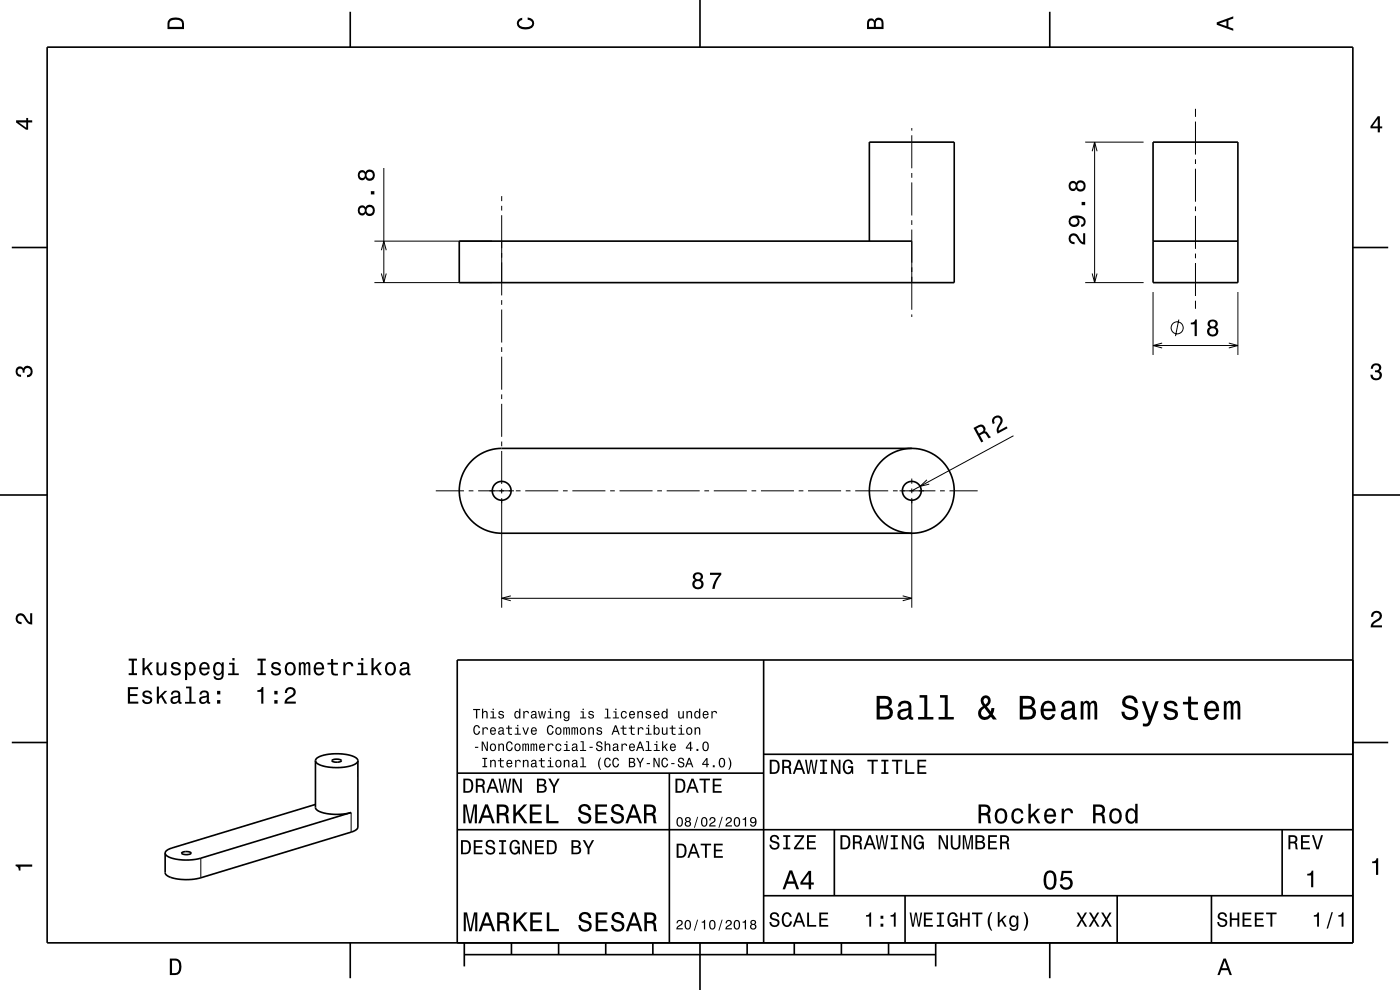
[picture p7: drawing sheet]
<svg xmlns="http://www.w3.org/2000/svg" width="297mm" height="210mm" viewBox="0 0 297 210" stroke-linecap="round" stroke-linejoin="round" font-family="sans-serif">
<g fill="none" stroke="#000" stroke-width=".21">
<path d="M81.4 35.6v24.4M193.4 27.2v.5M193.4 28.7v7M193.4 36.7v1M193.4 38.7v7M230.2 30.1h12.4M231.7 32.1l.5-2 .5 2M232.2 30.1v29.9M253.6 23.1v1.7M253.6 25.8v7M253.6 33.8v1M253.6 35.8v7"/>
<path d="M79.4 60h25M79.4 51.1h25M80.9 53.1l.5-2 .5 2M80.9 58l.5 2 .5-2M106.4 41.6v1.1M106.4 43.7v1M106.4 45.7v17M193.4 46.7v1M193.4 48.7v17M230.2 60h12.4M231.7 58l.5 2 .5-2M253.6 43.8v1"/>
<path d="M253.6 45.8v7M253.6 53.8v1M253.6 55.8v7M106.4 63.7v1M106.4 65.7v7M106.4 73.7v1M106.4 75.7v7M193.4 66.7v.5M244.6 61.9v13.4M244.6 73.3h18M246.5 72.8l-1.9 .5 1.9 .5M250.1 67.8l-.7 3.5"/>
<path d="M253.6 63.8v1.7M260.7 72.8l1.9 .5-1.9 .5M262.6 61.9v13.4M106.4 83.7v1M106.4 85.7v7M106.4 93.7v1M106.4 95.7v7M215 92.4l-21.6 11.7M92.4 104.1h6M99.4 104.1h1M101.4 104.1h7.6M106.4 103.7v1"/>
<path d="M106.4 105.7v23.2M109.4 104.1h1M111.4 104.1h7M119.4 104.1h1M121.4 104.1h7M129.4 104.1h1M131.4 104.1h7M139.4 104.1h1M141.4 104.1h7M149.4 104.1h1M151.4 104.1h7M159.4 104.1h1"/>
<path d="M161.4 104.1h7M169.4 104.1h1M171.4 104.1h7M179.4 104.1h1M181.4 104.1h7M189.4 104.1h1M190.8 104.1h7.6M193.4 101.5v1.1M193.4 103.6v1M193.4 105.6v23.3M196.6 101.8l-1.4 1.4 1.9-.5M199.4 104.1h1"/>
<path d="M201.4 104.1h6M106.4 126.9h87M108.4 126.4l-2 .5 2 .5M191.5 126.4l1.9 .5-1.9 .5M74.5 172.4v4.1M42.6 182v4.2"/>
<circle cx="249.7" cy="69.5" r="1.28"/>
</g>
<g fill="none" stroke="#000" stroke-width=".35">
<path d="M10 10h277v190h-277zM74.3 2.5v7.5M148.5 0v10M222.7 2.5v7.5M244.6 30.1h18v29.9h-18zM2.5 52.5h7.5M184.4 51.1v-21h18v29.9h-105v-8.9h96M244.6 51.1h18M287 52.5h7.5M193.4 95.1h-87a9 9 0 0 0-9 9 9 9 0 0 0 9 9h87M0 105h10M287 105h10"/>
<path d="M162 140v60M287 140h-190v60M2.5 157.5h7.5M287 157.5h7.5M66.9 161.4a2.12 2.12 0 0 1 2-1.3l2.6-.2a5.9 5.9 0 0 1 4.4 1.2v.3M66.9 161.4a2.65 2.65 0 0 0 2.5 1.3l2.5 .1a5.3 5.3 0 0 0 4-1.2v-.2M66.9 161.4v9.9a2.65 2.65 0 0 0 2.5 1.3l2.7 .1 2.4-.3-32 9.7-1.6 .3h-1.7a5.5 5.5 0 0 1-4.1-1.2l-.1-.2M66.9 170.6l-30.4 9.3-1 .4-.5 .7M70.5 161.2l.3-.1a1.45 1.45 0 0 1 1.6 .3l-.7 .3a1.17 1.17 0 0 1-1.3-.4zM75.9 161.4v14l-.4 .7-1 .4-31.9 9.7-1.8 .3-2 .1a4.6 4.6 0 0 1-3.7-1.3l-.1-4.3M97 176h190M97 164h65"/>
<path d="M142 164v36M162 160h125M177 176v14M272 176v14M38.6 180.9l.7-.3a1.16 1.16 0 0 1 1.2 .4 1.71 1.71 0 0 1-2-.1zM162 190h125M192 190v10M237 190v10M257 190v10M74.3 200v7.5M98.5 202.5h100M98.5 200v5"/>
<path d="M108.5 200v2.5M118.5 200v2.5M128.5 200v2.5M138.5 200v2.5M148.5 200v10M158.5 200v2.5M168.5 200v2.5M178.5 200v2.5M188.5 200v2.5M198.5 200v5M222.7 200v7.5"/>
<circle cx="106.4" cy="104.1" r="2"/>
<circle cx="193.4" cy="104.1" r="2"/>
<circle cx="193.4" cy="104.1" r="9"/>
</g>
<g fill="#000">
<path d="M36 4a2.18 2.18 0 0 0-.5 2.2h3.5v-1.2a1.43 1.43 0 0 0-1.7-1.3zM36.3 4.4a2.15 2.15 0 0 1 2.2 .3l.1 1h-2.6v-1z" fill-rule="evenodd"/>
<path d="M109.9 4.2l.9-.4v.4a.7 .7 0 0 0-.7 .5 .7 .7 0 0 0 .3 .8 1.7 1.7 0 0 0 2.5-.5 .9 .9 0 0 0-1-.8v-.5a1.24 1.24 0 0 1 1.4 1.1 1.24 1.24 0 0 1-1 1.4 2.22 2.22 0 0 1-2.5-.7l-.2-.5z" fill-rule="evenodd"/>
<path d="M184.2 4.2l-.3 .7v1.3h3.5v-1.3a.98 .98 0 0 0-.7-1.1 .98 .98 0 0 0-1.2 .6 .84 .84 0 0 0-1.3-.2zM184.5 4.5a.54 .54 0 0 1 .6-.1 .54 .54 0 0 1 .3 .6v.7h-1zM185.9 4.4a.62 .62 0 0 1 .8-.1 .62 .62 0 0 1 .3 .6v.8h-1.2z" fill-rule="evenodd"/>
<path d="M258.1 4.7v.6l3.5 1.2v-.4l-1-.4v-1.4l1-.4v-.4zM258.6 5l1.6-.5v1z" fill-rule="evenodd"/>
<path d="M3.4 25.5v.5l2.1 1.5h.5v-1.5h.8v-.5h-.8v-.5h-.4v.5zM4 26h1.6v1.1z" fill-rule="evenodd"/>
<path d="M292.3 24.7l-1.6 2.1v.4h1.6v.9h.4v-.9h.5v-.4h-.5v-2.1zM292.3 25.2v1.6h-1.1z" fill-rule="evenodd"/>
<path d="M76.2 43.8a1.06 1.06 0 0 0-.2 1.4 1.06 1.06 0 0 0 1.3 .4l.2-.3a1.11 1.11 0 0 0 1.6 .4 1.11 1.11 0 0 0 .3-1.6 1.03 1.03 0 0 0-.9-.7 1.03 1.03 0 0 0-1 .6l-.1-.2a.85 .85 0 0 0-1.2 0zM77.7 44.6a.75 .75 0 0 1 1.5 0 .75 .75 0 0 1-1.5 0zM76.3 44.6a.6 .6 0 0 1 1.2 0 .6 .6 0 0 1-1.2 0zM78.7 40.5v.7h.7v-.7zM76.2 36.4a1.06 1.06 0 0 0-.2 1.3 1.06 1.06 0 0 0 1.3 .4l.2-.3a1.11 1.11 0 0 0 1.6 .4 1.11 1.11 0 0 0 .3-1.5 1.03 1.03 0 0 0-.9-.7 1.03 1.03 0 0 0-1 .5l-.1-.2a.85 .85 0 0 0-1.2 .1zM77.7 37.2a.75 .75 0 0 1 1.5 0 .75 .75 0 0 1-1.5 0zM76.3 37.2a.6 .6 0 0 1 1.2 0 .6 .6 0 0 1-1.2 0z" fill-rule="evenodd"/>
<path d="M227 49.8a1.19 1.19 0 0 0-.2 1.3 1.19 1.19 0 0 0 1.2 .7v-.5a.7 .7 0 0 1-.9-.5 .7 .7 0 0 1 .5-.8 .7 .7 0 0 1 .9 .5 1.8 1.8 0 0 0 1.7 1.4v-2.4h-.4v1.9a2.22 2.22 0 0 1-1.2-1.5 1.11 1.11 0 0 0-1.6-.1zM227.1 46a1.18 1.18 0 0 0-.3 1.6 1.18 1.18 0 0 0 1.5 .4 1.18 1.18 0 0 0 .6-1.4l-.3-.4a1.02 1.02 0 0 1 1.3 .8 .56 .56 0 0 1-.5 .7v.4a1.18 1.18 0 0 0 .9-1.2 1.18 1.18 0 0 0-1.1-1.1 2.88 2.88 0 0 0-2.1 .2zM227.1 46.9a.75 .75 0 0 1 1.5 0 .75 .75 0 0 1-1.5 0zM229.5 42.8v.7h.7v-.7zM226.9 38.7a1.06 1.06 0 0 0-.2 1.3 1.06 1.06 0 0 0 1.3 .4l.3-.3a1.11 1.11 0 0 0 1.6 .4 1.11 1.11 0 0 0 .3-1.6 1.03 1.03 0 0 0-.9-.7 1.03 1.03 0 0 0-1 .6l-.1-.2a.85 .85 0 0 0-1.3 .1zM228.5 39.5a.75 .75 0 0 1 1.5 0 .75 .75 0 0 1-1.5 0zM227.1 39.5a.6 .6 0 0 1 1.2 0 .6 .6 0 0 1-1.2 0z" fill-rule="evenodd"/>
<path d="M252.6 68.4v.4h.8v2.5h.5v-3.5h-.3a.77 .77 0 0 1-1 .6zM256.5 68a.83 .83 0 0 0 .1 1.4 1.11 1.11 0 0 0-.4 1.5 1.11 1.11 0 0 0 1.6 .4 1.03 1.03 0 0 0 .7-.9 1.03 1.03 0 0 0-.6-1 .88 .88 0 0 0 .4-1.1 .88 .88 0 0 0-1-.5zM256.5 70.3a.75 .75 0 0 1 1.5 0 .75 .75 0 0 1-1.5 0zM256.7 68.7a.59 .59 0 0 1 1.1 0 .59 .59 0 0 1-1.1 0z" fill-rule="evenodd"/>
<path d="M291.1 77.4a1.08 1.08 0 0 1 1.4-.2 1.08 1.08 0 0 1 .4 1.2l-.3 .3a1.06 1.06 0 0 1 .5 1.3 1.06 1.06 0 0 1-1.2 .7 1.1 1.1 0 0 1-1.2-1.2h.5a.71 .71 0 0 0 1 .8 .71 .71 0 0 0 .1-1.3h-.6v-.4a.61 .61 0 0 0 .8-.3 .61 .61 0 0 0-.2-.8 .61 .61 0 0 0-.9 .2l-.1 .5h-.5z" fill-rule="evenodd"/>
<path d="M3.6 78a.86 .86 0 0 1 1.4 .2 1.06 1.06 0 0 1 1.2-.6 1.06 1.06 0 0 1 .7 1.2 1.1 1.1 0 0 1-1.2 1.2v-.4a.71 .71 0 0 0 .8-1 .71 .71 0 0 0-1.3-.1v.6h-.4a.61 .61 0 0 0-.3-.8 .61 .61 0 0 0-.8 .2 .61 .61 0 0 0 .2 .8l.6 .2v.4a1.15 1.15 0 0 1-1.2-.6 1.15 1.15 0 0 1 .3-1.3z" fill-rule="evenodd"/>
<path d="M206.5 90.8l1.7 3.1 .4-.3-.7-1.3a.85 .85 0 0 1 1.3-.1l.6 .8 .4-.3-.9-1.1-.4-.1a.97 .97 0 0 0-.2-1.2 .97 .97 0 0 0-1.2-.1zM207.1 90.9a1.08 1.08 0 0 1 1.3-.3 .6 .6 0 0 1 .2 .6 .6 .6 0 0 1-.4 .5l-.5 .3z" fill-rule="evenodd"/>
<path d="M210.7 88.6a1.16 1.16 0 0 1 1.7-.1 1.16 1.16 0 0 1-.2 1.8l-.3 .5v.6l1.7-.9 .2 .3-2.2 1.2a1.81 1.81 0 0 1 .5-2.2 .71 .71 0 0 0 0-1 .71 .71 0 0 0-1-.1 .71 .71 0 0 0-.1 1l-.4 .3a1.16 1.16 0 0 1 .1-1.4z" fill-rule="evenodd"/>
<path d="M3.6 130.4a1.22 1.22 0 0 1 2 .7l.4 .6 .4 .3v-1.9h.4v2.4a1.8 1.8 0 0 1-1.7-1.4 .71 .71 0 0 0-.9-.5 .71 .71 0 0 0-.5 .8 .71 .71 0 0 0 .9 .5v.5a1.18 1.18 0 0 1-1.2-.7 1.18 1.18 0 0 1 .2-1.3z" fill-rule="evenodd"/>
<path d="M147.3 121.6a.83 .83 0 0 0 .1 1.4 1.11 1.11 0 0 0-.4 1.6 1.11 1.11 0 0 0 1.6 .3 1.03 1.03 0 0 0 .7-.9 1.03 1.03 0 0 0-.6-1 .88 .88 0 0 0 .4-1.1 .88 .88 0 0 0-1-.5zM147.3 123.9a.75 .75 0 0 1 1.5 0 .75 .75 0 0 1-1.5 0zM147.4 122.4a.6 .6 0 0 1 1.2 0 .6 .6 0 0 1-1.2 0zM150.6 121.5v.4h1.9a5.2 5.2 0 0 0-1.4 3h.5a5.3 5.3 0 0 1 1.4-3v-.4z" fill-rule="evenodd"/>
<path d="M291.2 129.9a1.18 1.18 0 0 1 1.9 .3 1.18 1.18 0 0 1-1 1.7l-.5 .3-.3 .5h1.9v.4h-2.4a1.8 1.8 0 0 1 1.4-1.8 .71 .71 0 0 0 .5-.8 .71 .71 0 0 0-.9-.5 .71 .71 0 0 0-.5 .8h-.4z" fill-rule="evenodd"/>
<path d="M27.1 145.8v3.5h2.2v-.5h-1.7v-1.1h1.5v-.5h-1.5v-1h1.7v-.4zM30.5 146.7a.76 .76 0 0 0-.3 .8 .76 .76 0 0 0 .8 .5l.8 .4a.63 .63 0 0 1-.6 .6 .63 .63 0 0 1-.6-.6h-.5a1.07 1.07 0 0 0 1.2 .9 1.07 1.07 0 0 0 1-1.2l-.5-.3-1-.3a.54 .54 0 0 1 .4-.7 .54 .54 0 0 1 .6 .5h.4a1.03 1.03 0 0 0-.7-.9 1.03 1.03 0 0 0-1 .3zM33.3 145.6v3.7h.4v-1l.5-.4 .8 1.4h.5l-1-1.8 1-.9h-.6l-1.2 1.2v-2.2zM36.5 146.7l-.2 .6h.4a.55 .55 0 0 1 .6-.5 .55 .55 0 0 1 .4 .8h-.2a1 1 0 0 0-1 .2 1 1 0 0 0-.3 1.1 .94 .94 0 0 0 1.7 0l.1 .3 .5 .1v-.4h-.2l-.1-1.6a1.02 1.02 0 0 0-.6-.8 1.02 1.02 0 0 0-1.1 .2zM36.7 148.2l1.1-.3a.77 .77 0 0 1-.2 .9 .77 .77 0 0 1-.9 0l-.1-.3zM39.5 145.6v.4h.7v2.9h-.9v.4h2.2v-.4h-.9v-3.3zM42.6 146.7l-.3 .6h.4a.55 .55 0 0 1 .7-.5 .55 .55 0 0 1 .4 .8h-.2a1 1 0 0 0-1.1 .2 1 1 0 0 0-.2 1.1 .94 .94 0 0 0 1.6 0l.1 .3 .6 .1v-.4h-.3v-.2v-1.4a1.02 1.02 0 0 0-.7-.8 1.02 1.02 0 0 0-1 .2zM42.8 148.2l1.1-.3a.77 .77 0 0 1-.2 .9 .77 .77 0 0 1-.9 0l-.1-.3zM46 148.5v.8h.7v-.8zM46 146.6v.7h.7v-.7z" fill-rule="evenodd"/>
<path d="M27.3 139.7v.4h.6v2.7h-.6v.4h1.8v-.4h-.7v-2.7h.7v-.4zM30.2 139.6v3.6h.5v-.9l.4-.5 .8 1.4h.5l-1-1.7 1.1-1h-.6l-1.2 1.2v-2.1zM33.2 140.5v1.8a.89 .89 0 0 0 .6 1 .89 .89 0 0 0 1.1-.5v.4h.4v-2.7h-.4v1.6a.65 .65 0 0 1-.4 .7 .65 .65 0 0 1-.8-.3l-.1-2zM36.5 140.6a.76 .76 0 0 0-.2 .9 .76 .76 0 0 0 .7 .5l.9 .3a.63 .63 0 0 1-.6 .7 .63 .63 0 0 1-.7-.6h-.4a1.07 1.07 0 0 0 1.2 .9 1.07 1.07 0 0 0 .9-1.2l-.4-.4-1.1-.3a.54 .54 0 0 1 .4-.7 .54 .54 0 0 1 .7 .5h.4a1.03 1.03 0 0 0-.7-.8 1.03 1.03 0 0 0-1.1 .2zM39.3 140.5v3.8h.4v-1.5a.93 .93 0 0 0 1 .5 .93 .93 0 0 0 .7-.8 1.5 1.5 0 0 0-.9-2.1l-.5 .1-.3 .4v-.4zM39.9 141.1a.63 .63 0 0 1 .7-.3 .63 .63 0 0 1 .4 .6 1.13 1.13 0 0 1-.6 1.5 1.18 1.18 0 0 1-.5-1.8zM42.5 140.8a1.54 1.54 0 0 0 .8 2.5 1.05 1.05 0 0 0 1.1-.9h-.4l-.2 .4-.4 .1a.76 .76 0 0 1-.7-.9h1.8a1.16 1.16 0 0 0-.5-1.4 1.16 1.16 0 0 0-1.5 .2zM42.9 141a.66 .66 0 0 1 .8-.1 .66 .66 0 0 1 .3 .7h-1.3zM45.5 140.8a1.57 1.57 0 0 0 .7 2.5l.5-.1 .3-.4a.73 .73 0 0 1-.3 1 .73 .73 0 0 1-1-.3h-.4a1.1 1.1 0 0 0 1.3 .8 1.1 1.1 0 0 0 .9-1.2v-2.6h-.5v.4l-.3-.4a.89 .89 0 0 0-1.2 .3zM45.8 141.1a.63 .63 0 0 1 .7-.3 .63 .63 0 0 1 .5 .6 1.11 1.11 0 0 1-.7 1.5 1.19 1.19 0 0 1-.5-1.8zM48.6 140.6v.4h.7v1.8h-.9v.4h2.3v-.4h-1v-2.2zM49.3 139.6v.5h.5v-.5zM54.6 139.7v.4h.7v2.7h-.7v.4h1.8v-.4h-.7v-2.7h.7v-.4zM57.8 140.6a.76 .76 0 0 0-.2 .9 .76 .76 0 0 0 .7 .5l.9 .3a.63 .63 0 0 1-.6 .7 .63 .63 0 0 1-.7-.6h-.4a1.07 1.07 0 0 0 1.2 .9 1.07 1.07 0 0 0 .9-1.2l-.4-.4-1.1-.3a.53 .53 0 0 1 .4-.7 .53 .53 0 0 1 .6 .5h.5a1.03 1.03 0 0 0-.7-.8 1.03 1.03 0 0 0-1.1 .2zM60.7 140.8a1.53 1.53 0 0 0 .9 2.5 1.48 1.48 0 0 0 1.2-1.4 1.48 1.48 0 0 0-1.2-1.5l-.5 .1zM61 141.1a.67 .67 0 0 1 .8-.3 .67 .67 0 0 1 .4 .6 1.11 1.11 0 0 1-.6 1.5 1.17 1.17 0 0 1-.6-1.8zM63.4 140.5v2.7h.4v-2.1l.4-.3 .2 .3v2.1h.4v-1.8a.5 .5 0 0 1 .4-.6l.2 .1v.4v1.9h.4v-1.9a.69 .69 0 0 0-.5-.9l-.5 .4-.2-.3-.3-.1-.5 .4v-.3zM66.8 140.8a1.54 1.54 0 0 0 .8 2.5 1.06 1.06 0 0 0 1.1-.9h-.4l-.2 .4-.4 .1a.76 .76 0 0 1-.7-.9h1.8a1.16 1.16 0 0 0-.5-1.4 1.16 1.16 0 0 0-1.5 .2zM67.2 141a.66 .66 0 0 1 .8-.1 .66 .66 0 0 1 .3 .7h-1.3zM70.2 139.8v.8h-.7v.4h.7l.1 1.8a1.04 1.04 0 0 0 1.4 .5v-.4a.68 .68 0 0 1-1-.3v-1.6h1v-.4h-1v-.8zM72.8 140.5v2.7h.5v-1.5a.66 .66 0 0 1 .3-.8 .66 .66 0 0 1 .9 .2v.2h.5a.89 .89 0 0 0-.7-.9 .89 .89 0 0 0-1.1 .6v-.5zM75.9 140.6v.4h.7v1.8h-.9v.4h2.3v-.4h-.9v-2.2zM76.6 139.6v.5h.5v-.5zM78.8 139.6v3.6h.5v-.9l.4-.5 .8 1.4h.5l-1-1.7 1-1h-.5l-1.2 1.2v-2.1zM82 140.8a1.53 1.53 0 0 0 .8 2.5 1.48 1.48 0 0 0 1.2-1.4 1.48 1.48 0 0 0-1.2-1.5l-.5 .1zM82.3 141.1a.67 .67 0 0 1 .7-.3 .67 .67 0 0 1 .5 .6 1.11 1.11 0 0 1-.7 1.5 1.17 1.17 0 0 1-.5-1.8zM85.1 140.6l-.3 .7h.4a.55 .55 0 0 1 .7-.5 .55 .55 0 0 1 .4 .7l-.2 .1a1.14 1.14 0 0 0-1.4 .9 .73 .73 0 0 0 .8 .8l.5-.1 .4-.3 .1 .3h.6v-.3l-.3-.1v-1.6a1.02 1.02 0 0 0-.7-.8 1.02 1.02 0 0 0-1 .2zM85.3 142.2l1.1-.4a.77 .77 0 0 1-.2 .9 .77 .77 0 0 1-.9 .1z" fill-rule="evenodd"/>
<path d="M54.6 146.4v.4h.8v2.5h.5v-3.6h-.4a.77 .77 0 0 1-.9 .7zM58.2 148.5v.8h.7v-.8zM58.2 146.6v.7h.7v-.7zM60.7 146.1l-.2 .3-.1 .6h.5a.7 .7 0 0 1 .5-.8 .7 .7 0 0 1 .9 .5 .7 .7 0 0 1-.5 .8 1.8 1.8 0 0 0-1.5 1.8h2.5v-.5h-1.9a2.2 2.2 0 0 1 1.4-1.1 1.13 1.13 0 0 0 .1-1.7 1.13 1.13 0 0 0-1.7 .1z" fill-rule="evenodd"/>
<path d="M100.8 158.4v.2h.7v-.2zM102.2 157.3v2h.2v-1.6l.8 1.6h.3v-2h-.2v1.6l-.8-1.6zM104.1 157.9a.83 .83 0 0 0-.1 1 .83 .83 0 0 0 .9 .4 .79 .79 0 0 0 .3-1.1 .79 .79 0 0 0-1.1-.3zM104.3 158.1l.1-.1a.56 .56 0 0 1 .6 .5 .56 .56 0 0 1-.6 .6l-.2-.3zM105.7 157.8v1.5h.3v-1.1l.4-.3 .3 .3v1.1h.2v-1a.51 .51 0 0 0-.3-.6 .51 .51 0 0 0-.6 .3v-.2zM107.5 157.5a1.16 1.16 0 0 0 .6 1.9 .76 .76 0 0 0 .7-.8h-.3v.2a.38 .38 0 0 1-.4 .3 .38 .38 0 0 1-.4-.2l-.1-.6a.65 .65 0 0 1 .5-.8l.2 .1 .2 .3h.3a.68 .68 0 0 0-.5-.6 .68 .68 0 0 0-.8 .2zM109.3 157.9a.83 .83 0 0 0-.1 1 .83 .83 0 0 0 .9 .4 .79 .79 0 0 0 .3-1.1 .79 .79 0 0 0-1.1-.3zM109.5 158.1l.1-.1a.56 .56 0 0 1 .6 .5 .56 .56 0 0 1-.6 .6l-.2-.3zM110.8 157.8v1.5h.3v-1.2l.2-.2 .1 .2v1.2h.2v-1.2l.2-.2 .2 .3v1.1h.2v-1.3l-.1-.3-.4 .1-.1 .1-.3-.2-.3 .2v-.1zM112.6 157.8v1.5h.2v-1.2l.2-.2 .1 .2v1.2h.3v-1.2l.2-.2 .1 .3v1.1h.3l-.1-1.5-.2-.1-.4 .2-.2-.2-.3 .2v-.1zM114.5 157.9a.83 .83 0 0 0-.1 1 .83 .83 0 0 0 .8 .4l.4-.4-.8 .2-.2-.5h1v-.1a.64 .64 0 0 0-.3-.7 .64 .64 0 0 0-.8 .1zM114.7 158h.5l.2 .4h-.8zM116.2 157.8v1.5h.3l.1-1.2 .4-.2 .2 .3h.2a.51 .51 0 0 0-.4-.5 .51 .51 0 0 0-.5 .3v-.2zM118 157.9a.83 .83 0 0 0-.1 1 .83 .83 0 0 0 .8 .4l.4-.6h-.2l-.3 .4a.58 .58 0 0 1-.5-.6 .58 .58 0 0 1 .5-.6l.2 .4h.3a.62 .62 0 0 0-.4-.6 .62 .62 0 0 0-.7 .2zM119.7 157.8v.2h.4v1.1h-.5v.2h1.3v-.2h-.5v-1.3zM120.1 157.2v.3h.3v-.3zM121.5 157.8l-.2 .4h.3a.31 .31 0 0 1 .4-.3 .31 .31 0 0 1 .2 .4 .61 .61 0 0 0-.7 .2 .61 .61 0 0 0-.1 .7 .61 .61 0 0 0 .9-.1v.2h.3l-.1-.3v-.8a.58 .58 0 0 0-1-.4zM121.6 158.7l.6-.2v.3a.34 .34 0 0 1-.3 .3 .34 .34 0 0 1-.4-.3zM123.2 157.2v.2h.4v1.7h-.6v.2h1.3v-.2h-.5v-1.9zM125 158.4v.2h.7v-.2z" fill-rule="evenodd"/>
<path d="M100.4 150.4v.2h.6v1.8h.2v-1.8h.6v-.2zM102.2 150.3v2.1h.3v-1.1l.4-.3 .3 .2v1.2h.2v-1a.5 .5 0 0 0-.3-.6 .5 .5 0 0 0-.6 .3v-.8zM104.1 150.9v.2h.4v1.1h-.5v.2h1.3v-.2h-.5v-1.3zM104.5 150.3v.3h.3v-.3zM105.9 150.9l-.2 .3 .1 .3 .8 .3a.35 .35 0 0 1-.3 .5 .35 .35 0 0 1-.4-.4h-.2a.59 .59 0 0 0 .7 .6 .59 .59 0 0 0 .4-.9l-.8-.2a.31 .31 0 0 1 .3-.4 .31 .31 0 0 1 .3 .3l.3-.1a.62 .62 0 0 0-1-.3zM109.3 151a.85 .85 0 0 0-.2 .9 .85 .85 0 0 0 .7 .5l.3-.3v.3h.3v-2.1h-.3v.8l-.4-.3zM109.5 151.2l.1-.1a.56 .56 0 0 1 .5 .5 .56 .56 0 0 1-.5 .6l-.2-.3zM111 150.8v1.6h.3l.1-1.3 .4-.1 .2 .3h.2a.51 .51 0 0 0-.4-.5 .51 .51 0 0 0-.6 .3v-.3zM112.8 150.9l-.1 .4h.2a.31 .31 0 0 1 .4-.3 .31 .31 0 0 1 .2 .4 .61 .61 0 0 0-.7 .2 .61 .61 0 0 0-.1 .7 .61 .61 0 0 0 .9-.1v.2h.4l-.2-.2v-.9a.58 .58 0 0 0-1-.4zM112.9 151.8l.6-.2v.2a.34 .34 0 0 1-.3 .4 .34 .34 0 0 1-.3-.3zM114.1 150.8l.4 1.6h.3l.2-1.3 .2 1.3h.3l.3-1.6h-.2l-.3 1.4-.2-1.4h-.2l-.3 1.4-.2-1.4zM116.3 150.9v.2h.3v1.1h-.5v.2h1.3v-.2h-.5v-1.3zM116.6 150.3v.3h.3v-.3zM117.9 150.8v1.6h.2v-1.1l.4-.3 .3 .2v1.2h.3v-1a.51 .51 0 0 0-.4-.6 .51 .51 0 0 0-.6 .3v-.3zM119.7 151a.85 .85 0 0 0-.2 .9 .85 .85 0 0 0 .7 .5l.4-.2a.42 .42 0 0 1-.2 .5 .42 .42 0 0 1-.6-.2h-.2a.63 .63 0 0 0 .7 .5 .63 .63 0 0 0 .5-.7v-1.5h-.2v.3l-.5-.3zM119.9 151.2l.1-.1a.56 .56 0 0 1 .6 .5 .56 .56 0 0 1-.6 .6l-.2-.3zM123.2 150.9v.2h.4v1.1h-.5v.2h1.3v-.2h-.6v-1.3zM123.6 150.3v.3h.2v-.3zM125 150.9l-.2 .3 .1 .3 .8 .3a.35 .35 0 0 1-.3 .5 .35 .35 0 0 1-.4-.4h-.2a.59 .59 0 0 0 .7 .6 .59 .59 0 0 0 .4-.9l-.8-.2a.31 .31 0 0 1 .3-.4 .31 .31 0 0 1 .3 .3l.3-.1a.62 .62 0 0 0-1-.3zM128.4 150.3v.2h.4v1.7h-.5v.2h1.2v-.2h-.5v-1.9zM130.1 150.9v.2h.4v1.1h-.5v.2h1.3v-.2h-.5v-1.3zM130.5 150.3v.3h.3v-.3zM131.9 151a.83 .83 0 0 0-.2 1 .83 .83 0 0 0 .9 .4l.4-.6h-.3l-.2 .4a.58 .58 0 0 1-.6-.6 .58 .58 0 0 1 .6-.6l.2 .4h.3a.62 .62 0 0 0-.5-.6 .62 .62 0 0 0-.6 .2zM133.6 151a.83 .83 0 0 0-.1 .9 .83 .83 0 0 0 .8 .5l.4-.5-.8 .3-.2-.5h1v-.1a.64 .64 0 0 0-.3-.7 .64 .64 0 0 0-.8 .1zM133.8 151.1l.4-.1 .3 .5h-.8zM135.2 150.8v1.6h.3v-1.1l.4-.3 .2 .2 .1 1.2h.2v-1a.51 .51 0 0 0-.3-.6 .51 .51 0 0 0-.6 .3v-.3zM137.1 150.9l-.1 .3 .1 .3 .8 .3a.35 .35 0 0 1-.3 .5 .35 .35 0 0 1-.4-.4h-.3a.59 .59 0 0 0 .8 .6 .59 .59 0 0 0 .3-.9l-.7-.2a.31 .31 0 0 1 .2-.4 .31 .31 0 0 1 .4 .3l.2-.1a.62 .62 0 0 0-1-.3zM138.8 151a.83 .83 0 0 0-.1 .9 .83 .83 0 0 0 .8 .5l.4-.5-.8 .3-.2-.5h1v-.1a.64 .64 0 0 0-.3-.7 .64 .64 0 0 0-.8 .1zM139 151.1l.4-.1 .3 .5h-.8zM140.5 151a.85 .85 0 0 0-.2 .9 .85 .85 0 0 0 .8 .5l.3-.3v.3h.2v-2.1h-.2v.8l-.5-.3zM140.7 151.2l.1-.1a.56 .56 0 0 1 .6 .5 .56 .56 0 0 1-.6 .6l-.2-.3z" fill-rule="evenodd"/>
<path d="M100.6 154.1a1.16 1.16 0 0 0 .5 1.8 .76 .76 0 0 0 .8-.8h-.3l-.1 .2a.38 .38 0 0 1-.3 .3 .38 .38 0 0 1-.4-.1l-.1-.7a.65 .65 0 0 1 .4-.8l.4 .4h.3a.68 .68 0 0 0-.5-.6 .68 .68 0 0 0-.7 .3zM102.3 154.3v1.5h.3l.1-1.2 .4-.1 .2 .3h.3a.51 .51 0 0 0-.4-.5 .51 .51 0 0 0-.6 .3v-.3zM104.1 154.5a.83 .83 0 0 0-.1 .9 .83 .83 0 0 0 .8 .5l.4-.5-.8 .2-.2-.5h1v-.1a.64 .64 0 0 0-.3-.7 .64 .64 0 0 0-.8 .2zM104.3 154.6l.4-.1 .3 .4h-.8zM105.9 154.4l-.2 .3h.3a.32 .32 0 0 1 .3-.3 .32 .32 0 0 1 .3 .5 .61 .61 0 0 0-.8 .1 .61 .61 0 0 0 0 .8 .6 .6 0 0 0 .8-.2l.1 .2 .3 .1-.1-.3v-.9a.58 .58 0 0 0-.4-.5 .58 .58 0 0 0-.6 .2zM106 155.2l.6-.1v.2a.34 .34 0 0 1-.3 .4 .34 .34 0 0 1-.4-.4zM107.8 153.9v.5h-.4v.2h.4v1a.6 .6 0 0 0 .8 .3v-.2l-.5-.1-.1-.3v-.7h.6v-.2h-.6v-.5zM109.3 154.4v.2h.4v1h-.5v.2h1.3v-.2h-.5v-1.2zM109.7 153.8v.3h.3v-.3zM110.8 154.3l.6 1.5h.3l.5-1.5h-.2l-.5 1.2-.4-1.2zM112.8 154.5a.83 .83 0 0 0-.2 .9 .83 .83 0 0 0 .9 .5l.4-.5h-.3a.39 .39 0 0 1-.5 .2 .39 .39 0 0 1-.2-.5h1v-.1a.64 .64 0 0 0-.3-.7 .64 .64 0 0 0-.8 .2zM113 154.6l.4-.1 .2 .4h-.7zM116.2 154.1a1.16 1.16 0 0 0 .5 1.8 .76 .76 0 0 0 .8-.8h-.3l-.1 .2a.38 .38 0 0 1-.3 .3 .38 .38 0 0 1-.4-.1l-.1-.7a.65 .65 0 0 1 .4-.8l.5 .4h.2a.68 .68 0 0 0-.4-.6 .68 .68 0 0 0-.8 .3zM118 154.5a.83 .83 0 0 0-.2 .9 .83 .83 0 0 0 .9 .4 .79 .79 0 0 0 .4-1.1 .79 .79 0 0 0-1.1-.2zM118.2 154.6l.1-.1a.56 .56 0 0 1 .6 .6 .56 .56 0 0 1-.6 .5l-.2-.3zM119.5 154.3v1.5h.2v-1.1l.2-.3 .2 .2v1.2h.2v-1.1l.2-.3 .2 .4v1h.2v-1.2l-.2-.3-.4 .2-.3-.3-.3 .3v-.2zM121.2 154.3v1.5h.3v-1.1l.2-.3 .1 .2v1.2h.2l.1-1.1 .2-.3 .1 .4v1h.2v-1.2l-.1-.3-.5 .2-.3-.3-.2 .3v-.2zM123.2 154.5a.83 .83 0 0 0-.2 .9 .83 .83 0 0 0 .9 .4 .79 .79 0 0 0 .4-1.1 .79 .79 0 0 0-1.1-.2zM123.4 154.6l.1-.1a.56 .56 0 0 1 .6 .6 .56 .56 0 0 1-.6 .5l-.2-.3zM124.8 154.3v1.5h.3v-1.1l.4-.2 .2 .2v1.1h.3v-1a.51 .51 0 0 0-.4-.5 .51 .51 0 0 0-.6 .2v-.2zM126.7 154.4l-.1 .3 .1 .3 .7 .3a.35 .35 0 0 1-.2 .4 .35 .35 0 0 1-.4-.3h-.3a.59 .59 0 0 0 .8 .5 .59 .59 0 0 0 .3-.8l-.7-.3a.31 .31 0 0 1 .2-.4 .31 .31 0 0 1 .4 .3h.2a.62 .62 0 0 0-1-.3z" fill-rule="evenodd"/>
<path d="M126.7 157.4a.62 .62 0 0 0-.1 .8 .62 .62 0 0 0 .7 .2 .37 .37 0 0 1 .2 .6 .37 .37 0 0 1-.5 .1l-.3-.5h-.3a.69 .69 0 0 0 .9 .8 .69 .69 0 0 0 .4-1.1l-.7-.2a.36 .36 0 0 1-.1-.6 .36 .36 0 0 1 .6 .2v.2h.3a.68 .68 0 0 0-.4-.6 .68 .68 0 0 0-.7 .1zM128.3 157.2v2.1h.2l.1-1.1 .3-.3 .3 .3v1.1h.3v-1a.5 .5 0 0 0-.4-.6 .5 .5 0 0 0-.6 .3v-.8zM130.2 157.8l-.2 .4h.2a.31 .31 0 0 1 .4-.3 .31 .31 0 0 1 .2 .4 .61 .61 0 0 0-.7 .2 .61 .61 0 0 0 0 .7 .61 .61 0 0 0 .8-.1l.1 .2h.3l-.1-.2-.1-.9a.58 .58 0 0 0-.9-.4zM130.3 158.7l.6-.2v.3a.34 .34 0 0 1-.3 .3 .34 .34 0 0 1-.4-.3zM131.8 157.8v1.5h.3l.1-1.2 .4-.2 .2 .3h.2a.51 .51 0 0 0-.3-.5 .51 .51 0 0 0-.6 .3v-.2zM133.6 157.9a.83 .83 0 0 0-.1 1 .83 .83 0 0 0 .8 .4l.4-.4-.8 .2-.2-.5h1v-.1a.64 .64 0 0 0-.3-.7 .64 .64 0 0 0-.8 .1zM133.8 158h.4l.3 .4h-.8zM135.7 157.3l-.8 2h.3l.2-.6h.8l.2 .6h.3l-.7-2zM135.8 157.6l.3 .9h-.6zM137.1 157.2v.2h.3v1.7h-.5v.2h1.3v-.2h-.5v-1.9zM138.8 157.8v.2h.4v1.1h-.5v.2h1.3v-.2h-.5v-1.3zM139.2 157.2v.3h.3v-.3zM140.5 157.2v2.1h.2v-.5l.3-.3 .4 .8h.3l-.6-1 .6-.5h-.3l-.7 .7v-1.3zM142.3 157.9a.83 .83 0 0 0-.2 1 .83 .83 0 0 0 .9 .4l.4-.4-.8 .2-.2-.5h1v-.1a.64 .64 0 0 0-.3-.7 .64 .64 0 0 0-.8 .1zM142.5 158h.4l.2 .4h-.7zM146.4 157.3l-.9 1.3v.2h.9v.5h.2v-.5h.3v-.2h-.3v-1.3zM146.4 157.7v.9h-.7zM147.8 158.9v.4h.3v-.4zM149.2 157.6a1.15 1.15 0 0 0 .5 1.8 1.16 1.16 0 0 0 .5-1.9 .64 .64 0 0 0-1 .1zM149.5 157.6l.2-.1a.98 .98 0 0 1 0 1.6h-.2l-.2-.4v-.7z" fill-rule="evenodd"/>
<path d="M130.5 153.8l-.8 2h.3l.2-.5h.8l.2 .5h.3l-.7-2zM130.6 154.1l.3 .9h-.6zM132.1 153.9v.5h-.5v.2h.5v1a.6 .6 0 0 0 .8 .3v-.2l-.5-.1-.1-.3v-.7h.6v-.2h-.6v-.5zM133.8 153.9v.5h-.4v.2h.4v1a.6 .6 0 0 0 .8 .3v-.2l-.5-.1v-.3v-.7h.5v-.2h-.5v-.5zM135.3 154.3v1.5h.3l.1-1.2 .4-.1 .2 .3h.2a.51 .51 0 0 0-.4-.5 .51 .51 0 0 0-.6 .3v-.3zM137.1 154.4v.2h.4v1h-.6v.2h1.3v-.2h-.5v-1.2zM137.5 153.8v.3h.2v-.3zM138.7 153.8v2h.2v-.2a.53 .53 0 0 0 .6 .3 .53 .53 0 0 0 .4-.5 .69 .69 0 0 0 0-.9 .69 .69 0 0 0-.9-.1l-.1 .1v-.7zM139 154.6l.1-.1a.56 .56 0 0 1 .6 .6 .56 .56 0 0 1-.6 .5l-.2-.3zM140.4 154.3v1a.51 .51 0 0 0 .4 .6 .51 .51 0 0 0 .6-.3v.2h.2v-1.5h-.2l-.1 1.1-.4 .3-.2-.2v-1.2zM142.5 153.9v.5h-.4v.2h.4v1a.6 .6 0 0 0 .8 .3v-.2l-.5-.1-.1-.3v-.7h.6v-.2h-.6v-.5zM144 154.4v.2h.4v1h-.5v.2h1.3v-.2h-.5v-1.2zM144.4 153.8v.3h.3v-.3zM145.7 154.5a.83 .83 0 0 0-.1 .9 .83 .83 0 0 0 .9 .4 .79 .79 0 0 0 .4-1.1 .79 .79 0 0 0-1.2-.2zM145.9 154.6l.1-.1a.56 .56 0 0 1 .6 .6 .56 .56 0 0 1-.6 .5l-.2-.3zM147.4 154.3v1.5h.2v-1.1l.4-.2 .3 .2v1.1h.3v-1a.51 .51 0 0 0-.4-.5 .51 .51 0 0 0-.6 .2v-.2z" fill-rule="evenodd"/>
<path d="M143.9 150.8v1.1a.51 .51 0 0 0 .3 .5 .51 .51 0 0 0 .6-.2v.2h.3v-1.6h-.3v1.1l-.4 .3-.3-.2v-1.2zM145.6 150.8v1.6h.3v-1.1l.4-.3 .3 .2v1.2h.2v-1a.51 .51 0 0 0-.3-.6 .51 .51 0 0 0-.6 .3v-.3zM147.4 151a.85 .85 0 0 0-.1 .9 .85 .85 0 0 0 .7 .5l.3-.3v.3h.3v-2.1h-.3v.8l-.4-.3zM147.6 151.2l.1-.1a.56 .56 0 0 1 .6 .5 .56 .56 0 0 1-.6 .6l-.2-.3zM149.2 151a.83 .83 0 0 0-.1 .9 .83 .83 0 0 0 .8 .5l.4-.5-.8 .3-.2-.5h1v-.1a.64 .64 0 0 0-.3-.7 .64 .64 0 0 0-.8 .1zM149.4 151.1l.4-.1 .3 .5h-.8zM150.9 150.8v1.6h.3l.1-1.3 .4-.1 .2 .3h.2a.51 .51 0 0 0-.4-.5 .51 .51 0 0 0-.5 .3v-.3z" fill-rule="evenodd"/>
<path d="M186 147.6v5h1.9a1.4 1.4 0 0 0 1.5-1 1.4 1.4 0 0 0-.9-1.7 1.23 1.23 0 0 0 .6-1.5 1.23 1.23 0 0 0-1.4-.8zM186.6 148.2h1.1a.76 .76 0 0 1 .9 .8 .76 .76 0 0 1-1 .7h-1zM186.6 150.3h1.1a.87 .87 0 0 1 1 .8 .87 .87 0 0 1-.9 .9h-1.2zM190.9 148.9l-.3 .4-.1 .6h.6a.79 .79 0 0 1 .9-.8 .79 .79 0 0 1 .6 1.1l-.3 .1a1.62 1.62 0 0 0-1.9 1.3 1.04 1.04 0 0 0 1.1 1.1l.7-.1 .6-.5 .1 .5h.8v-.5h-.3l-.1-2.3a1.45 1.45 0 0 0-.9-1.2 1.45 1.45 0 0 0-1.5 .3zM191.1 151.1l1.6-.4a1.1 1.1 0 0 1-.3 1.2 1.1 1.1 0 0 1-1.3 .1l-.1-.5zM195.1 147.4v.6h1v4.1h-1.3v.5h3.2v-.5h-1.3v-4.7zM199.4 147.4v.6h1v4.1h-1.3v.5h3.2v-.5h-1.3v-4.7zM208.3 147.8a1.44 1.44 0 0 0 .2 2 1.51 1.51 0 0 0-.7 2.4 1.51 1.51 0 0 0 2.4-.1l.5 .5h.8l-.9-1.1 .4-1.3h-.7l-.1 .7-.8-1a1.2 1.2 0 0 0 .7-1.5 1.2 1.2 0 0 0-1.4-.8zM208.3 150.7l.5-.5 1.1 1.4a.97 .97 0 0 1-.9 .5 .97 .97 0 0 1-.8-.5zM208.8 148.2l.3-.2 .4 .2 .1 .4-.1 .5-.5 .4-.4-.9zM216.3 147.6v5h1.9a1.4 1.4 0 0 0 1.6-1 1.4 1.4 0 0 0-.9-1.7 1.23 1.23 0 0 0 .6-1.5 1.23 1.23 0 0 0-1.4-.8zM217 148.2h1a.75 .75 0 0 1 .9 .8 .75 .75 0 0 1-.9 .7h-1zM217 150.3h1.1a.87 .87 0 0 1 1 .8 .87 .87 0 0 1-1 .9h-1.1zM221.2 149.2a2.63 2.63 0 0 0 .5 3.4 1.58 1.58 0 0 0 2.2-1.1h-.7l-.3 .5-.5 .2a1.08 1.08 0 0 1-1-1.3h2.5a1.66 1.66 0 0 0-.7-2 1.66 1.66 0 0 0-2 .3zM221.7 149.5a.94 .94 0 0 1 1.1-.2 .94 .94 0 0 1 .5 1h-1.9zM225.6 148.9l-.3 .4-.1 .6h.6a.85 .85 0 0 1 .8-.7 .85 .85 0 0 1 .8 .6l-.1 .4-.3 .1a1.62 1.62 0 0 0-1.9 1.3 1.04 1.04 0 0 0 1.1 1.1l.7-.1 .6-.5 .1 .5h.8v-.5h-.3l-.1-2.3a1.45 1.45 0 0 0-.9-1.2 1.45 1.45 0 0 0-1.5 .3zM225.8 151.1l1.6-.4a1.1 1.1 0 0 1-.3 1.2 1.1 1.1 0 0 1-1.3 .1l-.1-.5zM229.3 148.8v3.8h.5v-2.6a.71 .71 0 0 1 .6-.9 .58 .58 0 0 1 .3 .8v2.7h.6v-2.6a.72 .72 0 0 1 .5-.9l.3 .2 .1 .6v2.7h.6v-2.7a.99 .99 0 0 0-.8-1.3l-.4 .2-.4 .4-.2-.4-.5-.2-.4 .2-.3 .4v-.4zM238.5 147.9a1.38 1.38 0 0 0-.4 1.5 1.38 1.38 0 0 0 1.3 .9 1.25 1.25 0 0 1 1.4 .9 1.15 1.15 0 0 1-1.2 .9 1.15 1.15 0 0 1-1.1-1.1h-.6a1.8 1.8 0 0 0 1.7 1.8 1.8 1.8 0 0 0 1.9-1.6 1.45 1.45 0 0 0-1.6-1.4 1.02 1.02 0 0 1-1.2-.9 .99 .99 0 0 1 1.1-.8 .99 .99 0 0 1 .9 1h.6a1.67 1.67 0 0 0-1-1.6 1.67 1.67 0 0 0-1.8 .4zM242.2 148.8l1.5 4-.3 .6h-.9v.7a1.27 1.27 0 0 0 1.7-1l1.6-4.3h-.7l-1.1 3.1-1.1-3.1zM247.3 148.9a1.08 1.08 0 0 0-.3 1.2 1.08 1.08 0 0 0 1 .7l1.1 .4a.57 .57 0 0 1 .1 .6 .57 .57 0 0 1-.4 .4 .96 .96 0 0 1-1.4-.8h-.6a1.6 1.6 0 0 0 1.3 1.4 1.6 1.6 0 0 0 1.7-.8 1.13 1.13 0 0 0-1-1.6l-1.1-.3-.2-.4a.87 .87 0 0 1 .9-.5 .87 .87 0 0 1 .8 .6h.6a1.4 1.4 0 0 0-2.1-1.1zM252 147.8v1.1h-1v.5h1l.1 2.6 .2 .4 .4 .3h1.4v-.5a.97 .97 0 0 1-1.4-.5v-2.3h1.4v-.5h-1.4v-1.1zM255.9 149.2a2.62 2.62 0 0 0 .5 3.4 1.58 1.58 0 0 0 2.2-1.1h-.7l-.3 .5-.5 .2a1.08 1.08 0 0 1-1-1.3h2.5a1.66 1.66 0 0 0-.7-2 1.66 1.66 0 0 0-2 .3zM256.4 149.5a.94 .94 0 0 1 1.1-.2 .94 .94 0 0 1 .5 1h-1.9zM259.6 148.8v3.8h.6v-2.6a.71 .71 0 0 1 .5-.9 .58 .58 0 0 1 .4 .8v2.7h.5v-2.6a.72 .72 0 0 1 .6-.9l.3 .2v.6v2.7h.6v-2.7a.99 .99 0 0 0-.7-1.3l-.5 .2-.3 .4-.3-.4-.4-.2-.4 .2-.3 .4v-.4z" fill-rule="evenodd"/>
<path d="M98.3 170.6v4h.4v-3.6l.8 3.6h.5l.7-3.6v3.6h.5v-4h-.7l-.8 3.6-.7-3.6zM102.9 170.6l-1.4 4h.5l.4-1.1h1.6l.4 1.1h.6l-1.5-4zM103.2 171.2l.6 1.8h-1.2zM105.4 170.6v4h.5v-1.6a1.24 1.24 0 0 1 1.4 .2l.2 1.4h.6l-.4-1.7-.3-.2a1.11 1.11 0 0 0 .5-1.3 1.11 1.11 0 0 0-1.2-.8zM105.9 171.1a1.24 1.24 0 0 1 1.4 .4 .69 .69 0 0 1 0 .7 .69 .69 0 0 1-.8 .3h-.6zM108.9 170.6v4h.5v-1.4l.5-.5 1.3 1.9h.7l-1.6-2.3 1.5-1.7h-.7l-1.7 1.9v-1.9zM112.4 170.6v4h2.5v-.4h-2v-1.4h1.8v-.5h-1.8v-1.2h2v-.5zM115.9 170.6v4h2.6v-.4h-2.1v-3.6zM123.1 170.9a1.1 1.1 0 0 0-.3 1.2 1.1 1.1 0 0 0 1 .7 .88 .88 0 0 1 1.1 1 .96 .96 0 0 1-1.1 .4 .96 .96 0 0 1-.7-.9h-.5a1.41 1.41 0 0 0 1.6 1.4 1.41 1.41 0 0 0 1.2-1.7 2.81 2.81 0 0 0-1.9-.9 .75 .75 0 0 1 .4-1.1 .75 .75 0 0 1 .9 .8h.5a1.33 1.33 0 0 0-.8-1.2 1.33 1.33 0 0 0-1.4 .3zM126.3 170.6v4h2.5v-.4h-2v-1.4h1.8v-.5h-1.8v-1.2h2v-.5zM130 170.9a1.1 1.1 0 0 0-.3 1.2 1.1 1.1 0 0 0 1.1 .7 .88 .88 0 0 1 1 1 .96 .96 0 0 1-1.1 .4 .96 .96 0 0 1-.6-.9h-.6a1.41 1.41 0 0 0 1.6 1.4 1.41 1.41 0 0 0 1.2-1.7 2.83 2.83 0 0 0-1.9-.9 .75 .75 0 0 1 .5-1.1 .75 .75 0 0 1 .9 .8h.5a1.33 1.33 0 0 0-.8-1.2 1.33 1.33 0 0 0-1.5 .3zM134.1 170.6l-1.4 4h.5l.4-1.1h1.6l.5 1.1h.5l-1.5-4zM134.4 171.2l.7 1.8h-1.3zM136.6 170.6v4h.6v-1.6a1.24 1.24 0 0 1 1.3 .2l.2 1.4h.6l-.3-1.7-.4-.2a1.11 1.11 0 0 0 .5-1.3 1.11 1.11 0 0 0-1.1-.8zM137.2 171.1a1.24 1.24 0 0 1 1.4 .4 .69 .69 0 0 1-.1 .7 .69 .69 0 0 1-.7 .3h-.6z" fill-rule="evenodd"/>
<path d="M97.8 178.2v3h1a1.64 1.64 0 0 0 .8-2.6 1.86 1.86 0 0 0-1.8-.4zM98.2 178.6h.9a1.63 1.63 0 0 1 0 2.2l-.9 .1zM100.5 178.2v3h1.9v-.3h-1.5v-1.1h1.3v-.3h-1.3v-.9h1.5v-.4zM103.3 178.4a.83 .83 0 0 0-.2 .9 .83 .83 0 0 0 .8 .5 .66 .66 0 0 1 .7 .8 .72 .72 0 0 1-.8 .3 .72 .72 0 0 1-.5-.7h-.4a1.04 1.04 0 0 0 1.3 1.1 1.04 1.04 0 0 0 .6-1.5l-.6-.3a.6 .6 0 0 1-.8-.5 .6 .6 0 0 1 .7-.5 .6 .6 0 0 1 .5 .6h.4a1 1 0 0 0-.6-.9 1 1 0 0 0-1.1 .2zM105.9 178.2v.4h.5v2.3h-.5v.3h1.5v-.3h-.6v-2.3h.6v-.4zM108.4 178.6a1.72 1.72 0 0 0 .8 2.7l.5-.1 .3-.4 .1 .4h.2v-1.6h-1.1v.4h.7a.73 .73 0 0 1-1 .8 1.74 1.74 0 0 1 0-2.2 .61 .61 0 0 1 .9 .5h.5a1.02 1.02 0 0 0-.8-.9 1.02 1.02 0 0 0-1.1 .4zM110.8 178.2v3h.4v-2.4l1.1 2.4h.5v-3h-.4v2.5l-1.1-2.5zM113.5 178.2v3h1.9v-.3h-1.5v-1.1h1.3v-.3h-1.3v-.9h1.5v-.4zM116 178.2v3h1a1.64 1.64 0 0 0 .9-2.6 1.86 1.86 0 0 0-1.9-.4zM116.4 178.6h.9a1.62 1.62 0 0 1 0 2.2l-.9 .1zM121.2 178.2v3h1.2a.84 .84 0 0 0 .9-.6 .84 .84 0 0 0-.5-1 .74 .74 0 0 0 .3-.9 .74 .74 0 0 0-.8-.5zM121.6 178.6h.6a.45 .45 0 0 1 .6 .4 .45 .45 0 0 1-.6 .5h-.6zM121.6 179.8h.7a.52 .52 0 0 1 .6 .5 .52 .52 0 0 1-.6 .6h-.7zM123.6 178.2l1.1 1.8v1.2h.4v-1.2l.9-1.8h-.4l-.8 1.4-.7-1.4z" fill-rule="evenodd"/>
<path d="M98.3 165.2v3h1a1.65 1.65 0 0 0 .8-2.7 1.89 1.89 0 0 0-1.8-.3zM98.7 165.5l.9 .1a1.62 1.62 0 0 1 0 2.1l-.9 .1zM100.9 165.2v3h.4v-1.3l.9 .1 .3 1.2h.4l-.2-1.3-.2-.2a.83 .83 0 0 0 .3-1 .83 .83 0 0 0-.9-.5zM101.3 165.5a.94 .94 0 0 1 1.1 .3 .52 .52 0 0 1-.1 .6 .52 .52 0 0 1-.5 .1h-.5zM104.3 165.2l-1.1 3h.4l.3-.9h1.2l.3 .9h.4l-1.1-3zM104.5 165.6l.5 1.3h-1zM105.8 165.2l.5 3h.4l.4-2.6 .4 2.6h.4l.5-3h-.3l-.4 2.5-.4-2.5h-.4l-.4 2.5-.4-2.5zM108.7 165.2v3h.4v-2.5l1.1 2.5h.5v-3h-.4v2.4l-1.1-2.4zM113.9 165.2v3h1.1a.84 .84 0 0 0 1-.7 .84 .84 0 0 0-.5-1 .73 .73 0 0 0 .3-.9 .73 .73 0 0 0-.8-.4zM114.3 165.5h.6a.45 .45 0 0 1 .6 .5 .45 .45 0 0 1-.6 .4h-.6zM114.3 166.8h.7a.52 .52 0 0 1 .6 .5 .52 .52 0 0 1-.6 .5h-.7zM116.3 165.2l1 1.8v1.2h.4v-1.3l1-1.7h-.4l-.8 1.4-.7-1.4z" fill-rule="evenodd"/>
<path d="M102.3 160.8v.2h.4v1.5h-.4v.3h1v-.3h-.3v-1.5h.3v-.2zM104 161.2v1.6h.2l.1-1.1 .3-.3 .3 .2v1.2h.3v-1.1a.51 .51 0 0 0-.4-.5 .51 .51 0 0 0-.6 .2v-.2zM106.1 160.8v.5h-.5v.2h.5v1a.6 .6 0 0 0 .8 .3v-.2l-.5-.1-.1-.3v-.7h.6v-.2h-.6v-.5zM107.6 161.4a.83 .83 0 0 0-.2 .9 .83 .83 0 0 0 .9 .5l.4-.5-.8 .3-.2-.5h1v-.2a.64 .64 0 0 0-.3-.7 .64 .64 0 0 0-.8 .2zM107.8 161.5l.4-.1 .2 .4h-.7zM109.3 161.2v1.6h.2l.1-1.3 .5-.1 .1 .3h.3a.51 .51 0 0 0-.4-.5 .51 .51 0 0 0-.6 .3v-.3zM110.9 161.2v1.6h.3v-1.1l.4-.3 .3 .2v1.2h.2v-1.1a.51 .51 0 0 0-.3-.5 .51 .51 0 0 0-.6 .2v-.2zM112.8 161.3l-.1 .4h.2a.32 .32 0 0 1 .4-.3 .32 .32 0 0 1 .2 .4 .61 .61 0 0 0-.7 .1 .61 .61 0 0 0-.1 .8 .6 .6 0 0 0 .9-.1v.1l.4 .1-.2-.3v-.9a.58 .58 0 0 0-.4-.4 .58 .58 0 0 0-.6 .1zM112.9 162.2l.6-.2v.2a.34 .34 0 0 1-.3 .4 .34 .34 0 0 1-.3-.4zM114.7 160.8v.5h-.4v.2h.4v1a.6 .6 0 0 0 .9 .3v-.2l-.6-.1v-.3v-.7h.6v-.2h-.6v-.5zM116.3 161.3v.2h.3v1h-.5v.3h1.3v-.3h-.5v-1.2zM116.6 160.7v.3h.3v-.3zM118 161.4a.83 .83 0 0 0-.2 .9 .83 .83 0 0 0 .9 .5 .8 .8 0 0 0 .4-1.1 .8 .8 0 0 0-1.1-.3zM118.2 161.5l.1-.1a.56 .56 0 0 1 .6 .6 .56 .56 0 0 1-.6 .5l-.2-.3zM119.6 161.2v1.6h.2l.1-1.1 .4-.3 .2 .2v1.2h.3v-1.1a.51 .51 0 0 0-.4-.5 .51 .51 0 0 0-.6 .2v-.2zM121.5 161.3l-.2 .4h.3a.32 .32 0 0 1 .4-.3 .32 .32 0 0 1 .2 .4 .61 .61 0 0 0-.7 .1 .61 .61 0 0 0-.1 .8 .6 .6 0 0 0 .9-.1v.1l.3 .1-.1-.4v-.8a.58 .58 0 0 0-.4-.4 .58 .58 0 0 0-.6 .1zM121.6 162.2l.6-.2v.2a.34 .34 0 0 1-.3 .4 .34 .34 0 0 1-.4-.4zM123.2 160.7v.2h.4v1.6h-.6v.3h1.3v-.3h-.5v-1.8z" fill-rule="evenodd"/>
<path d="M127.3 160.7a2.04 2.04 0 0 0 0 2.6h.2a2.45 2.45 0 0 1 0-2.6zM128.4 161a1.15 1.15 0 0 0 .5 1.8 .76 .76 0 0 0 .7-.8h-.3v.3a.38 .38 0 0 1-.3 .3 .38 .38 0 0 1-.4-.2l-.2-.6a.65 .65 0 0 1 .5-.9l.4 .5h.3a.68 .68 0 0 0-.5-.7 .68 .68 0 0 0-.7 .3zM130.1 161a1.15 1.15 0 0 0 .5 1.8 .76 .76 0 0 0 .7-.8h-.2l-.1 .3a.38 .38 0 0 1-.3 .3 .38 .38 0 0 1-.4-.2l-.1-.6a.65 .65 0 0 1 .4-.9l.4 .5h.3a.68 .68 0 0 0-.5-.7 .68 .68 0 0 0-.7 .3zM133.4 160.8v2h.8a.56 .56 0 0 0 .6-.5 .56 .56 0 0 0-.4-.6l.3-.4a.49 .49 0 0 0-.6-.5zM133.7 161h.4a.3 .3 0 0 1 .3 .3 .3 .3 0 0 1-.3 .3h-.4zM133.7 161.8h.4a.35 .35 0 0 1 .4 .4 .35 .35 0 0 1-.4 .3h-.4zM135 160.8l.7 1.2v.8h.3v-.9l.6-1.1h-.3l-.5 .9-.5-.9zM137.2 161.9v.2h.7v-.2zM138.6 160.8v2h.3v-1.7l.7 1.7h.3v-2h-.2v1.6l-.8-1.6zM140.5 161a1.16 1.16 0 0 0 .5 1.8 .76 .76 0 0 0 .8-.8h-.3l-.1 .3a.39 .39 0 0 1-.3 .3 .39 .39 0 0 1-.4-.2l-.1-.6a.65 .65 0 0 1 .4-.9l.4 .5h.3a.68 .68 0 0 0-.5-.7 .68 .68 0 0 0-.7 .3zM142.4 161.9v.2h.7v-.2zM144 160.9a.62 .62 0 0 0-.1 .7 .62 .62 0 0 0 .7 .3 .37 .37 0 0 1 .3 .5 .37 .37 0 0 1-.6 .1l-.3-.4h-.2a.69 .69 0 0 0 .8 .7 .69 .69 0 0 0 .4-1l-.6-.2a.36 .36 0 0 1-.1-.7 .36 .36 0 0 1 .5 .3l.1 .2 .2-.1a.68 .68 0 0 0-.4-.6 .68 .68 0 0 0-.7 .2zM146.1 160.8l-.8 2h.3l.2-.6h.8l.2 .6h.3l-.7-2zM146.2 161l.3 .9h-.6zM149.8 160.8l-.8 1.2v.3h.8v.5h.3v-.5h.3v-.3h-.3v-1.2zM149.8 161.1v.9h-.6zM151.2 162.3v.5h.4v-.5zM152.6 161a1.16 1.16 0 0 0 .6 1.8 1.16 1.16 0 0 0 .5-1.8 .64 .64 0 0 0-1.1 0zM153 161h.2a.98 .98 0 0 1 0 1.6l-.2-.1-.2-.4v-.7zM154.5 160.7a2.47 2.47 0 0 1 0 2.6h.2a2.04 2.04 0 0 0 0-2.6z" fill-rule="evenodd"/>
<path d="M143.7 173.6a1.15 1.15 0 0 0 .5 1.8 1.16 1.16 0 0 0 .5-1.8 .63 .63 0 0 0-1 0zM144 173.6l.2-.1a.98 .98 0 0 1 0 1.6h-.2l-.2-.4v-.7zM145.5 173.5l-.2 .5 .3 .2a.62 .62 0 0 0-.1 1 .62 .62 0 0 0 .9 0 .62 .62 0 0 0-.1-1 .58 .58 0 0 0 0-.8 .58 .58 0 0 0-.8 .1zM145.5 174.8a.41 .41 0 0 1 .8 0 .41 .41 0 0 1-.8 0zM145.6 173.9a.35 .35 0 0 1 .7 0 .35 .35 0 0 1-.7 0zM147.9 173.3l-.7 2.3h.2l.7-2.3zM148.9 173.6a1.15 1.15 0 0 0 .5 1.8 1.16 1.16 0 0 0 .5-1.8 .63 .63 0 0 0-1 0zM149.2 173.6l.2-.1a.98 .98 0 0 1 0 1.6h-.2l-.2-.4v-.7zM150.7 173.5l-.2 .5h.2a.4 .4 0 0 1 .3-.5 .4 .4 0 0 1 .5 .3 .4 .4 0 0 1-.3 .5l-.1 .1a.94 .94 0 0 0-.7 .9h1.4v-.2h-1.1l.5-.5a.67 .67 0 0 0 .5-.9 .67 .67 0 0 0-1-.2zM153.1 173.3l-.7 2.3h.2l.7-2.3zM154.1 173.5l-.2 .5h.3a.4 .4 0 0 1 .3-.5 .4 .4 0 0 1 .5 .3 .4 .4 0 0 1-.3 .5l-.2 .1a.93 .93 0 0 0-.6 .9h1.4v-.2h-1.1l.5-.5a.67 .67 0 0 0 .5-.9 .67 .67 0 0 0-1.1-.2zM155.8 173.6a1.15 1.15 0 0 0 .5 1.8 1.16 1.16 0 0 0 .5-1.8 .63 .63 0 0 0-1 0zM156.1 173.6l.2-.1a.98 .98 0 0 1 0 1.6h-.2l-.2-.4v-.7zM157.6 173.7v.2h.4v1.4h.3v-2zM159.3 173.5a.66 .66 0 0 0 0 .9 .66 .66 0 0 0 .9 0 .59 .59 0 0 1-.5 .7h-.2l-.1-.3h-.3a.7 .7 0 0 0 .9 .5 .7 .7 0 0 0 .5-.8 .81 .81 0 0 0-.2-1 .81 .81 0 0 0-1 0zM159.4 174a.42 .42 0 0 1 .8 0 .42 .42 0 0 1-.8 0z" fill-rule="evenodd"/>
<path d="M143.3 165.2v3h1a1.65 1.65 0 0 0 .8-2.7 1.89 1.89 0 0 0-1.8-.3zM143.7 165.5l.9 .1a1.62 1.62 0 0 1 0 2.1l-.9 .1zM146.7 165.2l-1.1 3h.4l.3-.9h1.2l.3 .9h.4l-1.1-3zM146.9 165.6l.5 1.3h-1zM148.4 165.2v.3h.9v2.7h.4v-2.7h.9v-.3zM151.2 165.2v3h1.9v-.4h-1.5v-1h1.3v-.4h-1.3v-.9h1.5v-.3z" fill-rule="evenodd"/>
<path d="M143.5 179v3h1a1.65 1.65 0 0 0 .9-2.7 1.88 1.88 0 0 0-1.9-.3zM143.9 179.3l.9 .1a1.62 1.62 0 0 1 0 2.1l-.9 .1zM146.9 179l-1.1 3h.4l.4-.9h1.1l.4 .9h.4l-1.1-3zM147.2 179.4l.4 1.3h-.9zM148.6 179v.3h1v2.7h.4v-2.7h.9v-.3zM151.4 179v3h1.9v-.4h-1.5v-1h1.4v-.4h-1.4v-.9h1.5v-.3z" fill-rule="evenodd"/>
<path d="M163.6 177.3a.82 .82 0 0 0-.2 1 .82 .82 0 0 0 .8 .5 .66 .66 0 0 1 .7 .8 .71 .71 0 0 1-.8 .3 .71 .71 0 0 1-.5-.7h-.4a1.04 1.04 0 0 0 1.3 1.1 1.04 1.04 0 0 0 .6-1.6l-1-.3a.53 .53 0 0 1-.1-.9 .53 .53 0 0 1 .8 .3l.1 .3h.4a1 1 0 0 0-.6-1 1 1 0 0 0-1.1 .2zM166.2 177.2v.3h.5v2.3h-.5v.4h1.5v-.4h-.6v-2.3h.6v-.3zM168.5 177.2v.3h1.6l-1.7 2.3v.4h2.2v-.4h-1.7l1.7-2.3v-.3zM171.2 177.2v3h1.9v-.4h-1.5v-1h1.3v-.4h-1.3v-.9h1.5v-.3z" fill-rule="evenodd"/>
<path d="M163.3 161.2v3h1a1.65 1.65 0 0 0 .8-2.7 1.89 1.89 0 0 0-1.8-.3zM163.7 161.5l.9 .1a1.62 1.62 0 0 1 0 2.1l-.9 .1zM165.9 161.2v3h.4v-1.3l.9 .1 .3 1.2h.4l-.2-1.3-.2-.2a.83 .83 0 0 0 .3-1 .83 .83 0 0 0-.9-.5zM166.3 161.5a.93 .93 0 0 1 1.1 .3 .52 .52 0 0 1-.1 .6 .52 .52 0 0 1-.5 .1h-.5zM169.3 161.2l-1.1 3h.4l.3-.9h1.2l.3 .9h.4l-1.1-3zM169.5 161.6l.5 1.3h-1zM170.8 161.2l.5 3h.4l.4-2.6 .5 2.6h.3l.5-3h-.3l-.4 2.5-.4-2.5h-.4l-.4 2.5-.4-2.5zM174 161.2v.3h.5v2.3h-.5v.4h1.5v-.4h-.6v-2.3h.6v-.3zM176.3 161.2v3h.4v-2.5l1.1 2.5h.5v-3h-.4v2.4l-1.1-2.4zM179.1 161.5a1.72 1.72 0 0 0 .8 2.7l.5-.1 .3-.3 .1 .4h.2v-1.7h-1.1v.4h.7a.73 .73 0 0 1-1 .9 1.75 1.75 0 0 1 0-2.3 .61 .61 0 0 1 .9 .6h.5a1.03 1.03 0 0 0-.8-1 1.03 1.03 0 0 0-1.1 .4zM184 161.2v.3h.9v2.7h.4v-2.7h.9v-.3zM187 161.2v.3h.5v2.3h-.5v.4h1.5v-.4h-.6v-2.3h.6v-.3zM189.2 161.2v.3h.9v2.7h.4v-2.7h.9v-.3zM192 161.2v3h2v-.4h-1.6v-2.6zM194.6 161.2v3h1.9v-.4h-1.5v-1h1.4v-.4h-1.4v-.9h1.5v-.3z" fill-rule="evenodd"/>
<path d="M178.3 177.2v3h1a1.64 1.64 0 0 0 .8-2.7 1.88 1.88 0 0 0-1.8-.3zM178.7 177.5l.9 .1a1.62 1.62 0 0 1 0 2.1l-.9 .1zM180.9 177.2v3h.4v-1.3l.9 .1 .3 1.2h.4l-.2-1.3-.2-.2a.83 .83 0 0 0 .3-1 .83 .83 0 0 0-.9-.5zM181.3 177.5a.93 .93 0 0 1 1.1 .3 .52 .52 0 0 1-.1 .6 .52 .52 0 0 1-.5 .1h-.5zM184.3 177.2l-1.1 3h.4l.3-.9h1.2l.3 .9h.4l-1.1-3zM184.5 177.6l.5 1.3h-1zM185.8 177.2l.5 3h.4l.4-2.6 .5 2.6h.3l.5-3h-.3l-.4 2.5-.4-2.5h-.4l-.4 2.5-.4-2.5zM189 177.2v.3h.5v2.3h-.5v.4h1.5v-.4h-.6v-2.3h.6v-.3zM191.3 177.2v3h.4v-2.5l1.1 2.5h.5v-3h-.4v2.4l-1.1-2.4zM194.1 177.5a1.72 1.72 0 0 0 .8 2.7l.5-.1 .3-.3 .1 .4h.2v-1.7h-1.1v.4h.7a.73 .73 0 0 1-1 .9 1.74 1.74 0 0 1 0-2.3 .61 .61 0 0 1 .9 .6h.5a1.02 1.02 0 0 0-.8-1 1.02 1.02 0 0 0-1.1 .4zM199.1 177.2v3h.4v-2.5l1.1 2.5h.5v-3h-.4v2.4l-1.1-2.4zM201.7 177.2v1.8a1.05 1.05 0 0 0 1 1.2 1.05 1.05 0 0 0 1.1-1.2v-1.8h-.4v1.8a.66 .66 0 0 1-.7 .9 .66 .66 0 0 1-.6-.9v-1.8zM204.2 177.2v3h.4v-2.8l.5 2.8h.4l.6-2.8v2.8h.3v-3h-.5l-.6 2.6-.5-2.6zM206.9 177.2v3h1.2a.84 .84 0 0 0 .9-.7 .84 .84 0 0 0-.5-1 .74 .74 0 0 0 .3-.9 .74 .74 0 0 0-.8-.4zM207.3 177.5h.6a.45 .45 0 0 1 .6 .5 .45 .45 0 0 1-.6 .4h-.6zM207.3 178.8h.7a.52 .52 0 0 1 .6 .5 .52 .52 0 0 1-.6 .5h-.7zM209.6 177.2v3h1.9v-.4h-1.5v-1h1.4v-.4h-1.4v-.9h1.5v-.3zM212.2 177.2v3h.4v-1.3l.9 .1 .2 1.2h.5l-.3-1.3-.2-.2a.83 .83 0 0 0 .3-1 .83 .83 0 0 0-.8-.5zM212.6 177.5a.93 .93 0 0 1 1 .3 .52 .52 0 0 1 0 .6 .52 .52 0 0 1-.6 .1h-.4z" fill-rule="evenodd"/>
<path d="M207.6 170.6v4h.5v-1.6a1.24 1.24 0 0 1 1.4 .2l.2 1.4h.6l-.3-1.7-.4-.2a1.11 1.11 0 0 0 .5-1.3 1.11 1.11 0 0 0-1.2-.8zM208.1 171.1a1.23 1.23 0 0 1 1.4 .4 .69 .69 0 0 1 0 .7 .69 .69 0 0 1-.7 .3h-.7zM211.4 171.9a1.75 1.75 0 0 0 1 2.9 1.73 1.73 0 0 0 1.3-1.5 1.73 1.73 0 0 0-.8-1.7l-.5-.2-.6 .2zM211.7 172.2a.77 .77 0 0 1 .9-.3 .77 .77 0 0 1 .5 .7 1.27 1.27 0 0 1-.7 1.7 1.34 1.34 0 0 1-.7-2.1zM214.9 171.9a1.75 1.75 0 0 0 .9 2.9 1.21 1.21 0 0 0 1.3-1.3h-.5a.76 .76 0 0 1-.7 .8 .76 .76 0 0 1-.8-.7 1.28 1.28 0 0 1 .8-1.7 .68 .68 0 0 1 .7 .7h.5a1.25 1.25 0 0 0-.9-1.1 1.25 1.25 0 0 0-1.3 .4zM218.2 170.5v4.1h.5v-1l.5-.6 .9 1.6h.6l-1.1-1.9 1.1-1.2h-.6l-1.4 1.4v-2.4zM221.8 171.9a1.77 1.77 0 0 0 .9 2.9 1.21 1.21 0 0 0 1.3-1h-.5l-.3 .4-.4 .1a.87 .87 0 0 1-.8-1.1h2a1.33 1.33 0 0 0-.5-1.5 1.33 1.33 0 0 0-1.7 .2zM222.2 172.1a.75 .75 0 0 1 .9-.1 .75 .75 0 0 1 .4 .8h-1.5zM225.2 171.5v3.1h.5v-1.7a.76 .76 0 0 1 .5-.9 .76 .76 0 0 1 .9 .2v.3h.6a1.02 1.02 0 0 0-.8-1 1.02 1.02 0 0 0-1.2 .6v-.6zM231.9 170.6v4h.5v-1.6a1.24 1.24 0 0 1 1.4 .2l.2 1.4h.6l-.4-1.7-.3-.2a1.11 1.11 0 0 0 .5-1.3 1.11 1.11 0 0 0-1.2-.8zM232.4 171.1a1.23 1.23 0 0 1 1.4 .4 .69 .69 0 0 1 0 .7 .69 .69 0 0 1-.8 .3h-.6zM235.7 171.9a1.75 1.75 0 0 0 .9 2.9 1.73 1.73 0 0 0 1.4-1.5 1.73 1.73 0 0 0-.8-1.7l-.6-.2-.5 .2zM236 172.2a.77 .77 0 0 1 .9-.3 .77 .77 0 0 1 .5 .7 1.27 1.27 0 0 1-.8 1.7 1.34 1.34 0 0 1-.6-2.1zM239.1 171.9a1.8 1.8 0 0 0 .8 2.9l.5-.2 .4-.4v.4h.5v-4.1h-.5v1.5a1.02 1.02 0 0 0-1.7-.1zM239.5 172.2a.71 .71 0 0 1 .7-.3 .71 .71 0 0 1 .6 .7 1.28 1.28 0 0 1-.8 1.7 1.36 1.36 0 0 1-.5-2.1z" fill-rule="evenodd"/>
<path d="M3.3 183.4h3.5v.4h-2.5v.9h-.3a.77 .77 0 0 0-.7-1z" fill-rule="evenodd"/>
<path d="M98.4 193.5v4h.4v-3.6l.8 3.6h.5l.7-3.6v3.6h.5v-4h-.7l-.8 3.6-.7-3.6zM103 193.5l-1.5 4h.6l.4-1.1h1.6l.4 1.1h.5l-1.4-4zM103.3 194.1l.6 1.8h-1.2zM105.5 193.5v4h.5v-1.6a1.24 1.24 0 0 1 1.4 .2l.1 1.4h.6l-.3-1.7-.3-.2a1.11 1.11 0 0 0 .5-1.3 1.11 1.11 0 0 0-1.2-.8zM106 194a1.23 1.23 0 0 1 1.4 .4 .69 .69 0 0 1-.1 .7 .69 .69 0 0 1-.7 .3h-.6zM109 193.5v4h.5v-1.4l.5-.5 1.3 1.9h.7l-1.6-2.3 1.5-1.7h-.7l-1.7 1.9v-1.9zM112.5 193.5v4h2.5v-.4h-2v-1.4h1.8v-.5h-1.8v-1.2h2v-.5zM116 193.5v4h2.6v-.4h-2.1v-3.6zM123.1 193.8a1.1 1.1 0 0 0-.3 1.2 1.1 1.1 0 0 0 1.1 .7 .88 .88 0 0 1 1 1 .96 .96 0 0 1-1 .4 .96 .96 0 0 1-.7-.9h-.5a1.41 1.41 0 0 0 1.5 1.4 1.41 1.41 0 0 0 1.3-1.7 2.83 2.83 0 0 0-1.9-.9 .75 .75 0 0 1 .4-1.1 .75 .75 0 0 1 .9 .8h.5a1.33 1.33 0 0 0-.8-1.2 1.33 1.33 0 0 0-1.5 .3zM126.4 193.5v4h2.5v-.4h-2v-1.4h1.8v-.5h-1.8v-1.2h2v-.5zM130.1 193.8a1.1 1.1 0 0 0-.3 1.2 1.1 1.1 0 0 0 1 .7 .88 .88 0 0 1 1.1 1 .96 .96 0 0 1-1.1 .4 .96 .96 0 0 1-.7-.9h-.5a1.41 1.41 0 0 0 1.6 1.4 1.41 1.41 0 0 0 1.2-1.7 2.83 2.83 0 0 0-1.9-.9 .75 .75 0 0 1 .5-1.1 .75 .75 0 0 1 .8 .8h.6a1.33 1.33 0 0 0-.8-1.2 1.33 1.33 0 0 0-1.5 .3zM134.2 193.5l-1.4 4h.5l.4-1.1h1.6l.4 1.1h.6l-1.5-4zM134.5 194.1l.6 1.8h-1.2zM136.7 193.5v4h.5v-1.6a1.24 1.24 0 0 1 1.4 .2l.2 1.4h.6l-.3-1.7-.4-.2a1.11 1.11 0 0 0 .5-1.3 1.11 1.11 0 0 0-1.2-.8zM137.2 194a1.23 1.23 0 0 1 1.4 .4 .69 .69 0 0 1 0 .7 .69 .69 0 0 1-.7 .3h-.7z" fill-rule="evenodd"/>
<path d="M143.7 195.3l-.2 .6h.3a.4 .4 0 0 1 .3-.5 .4 .4 0 0 1 .5 .3 .4 .4 0 0 1-.3 .5h-.2a.95 .95 0 0 0-.6 .9h1.3v-.2h-1l.4-.5a.67 .67 0 0 0 .6-.9 .67 .67 0 0 0-1.1-.2zM145.4 195.4a1.15 1.15 0 0 0 .5 1.8 1.16 1.16 0 0 0 .5-1.8 .64 .64 0 0 0-1 0zM145.7 195.4h.2a.98 .98 0 0 1 0 1.6l-.2-.1-.2-.4v-.7zM147.9 195.1l-.7 2.3h.2l.7-2.3zM148.9 195.5v.2h.4v1.4h.3v-2zM150.6 195.4a1.15 1.15 0 0 0 .5 1.8 1.16 1.16 0 0 0 .5-1.8 .63 .63 0 0 0-1 0zM150.9 195.4h.2a.98 .98 0 0 1 0 1.6l-.2-.1-.2-.4v-.7zM153.1 195.1l-.7 2.3h.2l.7-2.3zM154.1 195.3l-.2 .6h.3a.4 .4 0 0 1 .3-.5 .4 .4 0 0 1 .5 .3 .4 .4 0 0 1-.3 .5h-.2a.93 .93 0 0 0-.6 .9h1.4v-.2h-1.1l.5-.5a.67 .67 0 0 0 .5-.9 .67 .67 0 0 0-1.1-.2zM155.8 195.4a1.16 1.16 0 0 0 .5 1.8 1.16 1.16 0 0 0 .5-1.8 .64 .64 0 0 0-1 0zM156.1 195.4h.2a.97 .97 0 0 1 0 1.6l-.2-.1-.2-.4v-.7zM157.5 195.5v.2h.5v1.4h.3v-2zM159.3 195.3l-.1 .5 .2 .3a.62 .62 0 0 0-.1 .9 .62 .62 0 0 0 1 0 .62 .62 0 0 0-.2-.9 .57 .57 0 0 0 .1-.9 .57 .57 0 0 0-.9 .1zM159.4 196.6a.41 .41 0 0 1 .8 0 .41 .41 0 0 1-.8 0zM159.4 195.7a.35 .35 0 0 1 .7 0 .35 .35 0 0 1-.7 0z" fill-rule="evenodd"/>
<path d="M163.6 193.7a.82 .82 0 0 0-.2 1 .82 .82 0 0 0 .8 .5 .66 .66 0 0 1 .7 .8 .71 .71 0 0 1-.8 .3 .71 .71 0 0 1-.5-.7h-.4a1.04 1.04 0 0 0 1.3 1.1 1.04 1.04 0 0 0 .6-1.6l-.7-.2a.61 .61 0 0 1-.7-.6 .6 .6 0 0 1 .7-.4 .6 .6 0 0 1 .5 .6h.4a1 1 0 0 0-.6-1 1 1 0 0 0-1.1 .2zM166.1 193.9a1.74 1.74 0 0 0 .8 2.8 1.13 1.13 0 0 0 1.1-1.2h-.4a.7 .7 0 0 1-.9 .7 1.78 1.78 0 0 1 0-2.3 .61 .61 0 0 1 .9 .6h.4a1.02 1.02 0 0 0-.7-1 1.02 1.02 0 0 0-1.2 .4zM169.3 193.6l-1.1 3h.4l.3-.9h1.2l.3 .9h.4l-1.1-3zM169.5 194l.5 1.3h-1zM171.2 193.6v3h2v-.4h-1.6v-2.6zM173.8 193.6v3h1.9v-.4h-1.5v-1h1.3v-.4h-1.3v-.9h1.5v-.3z" fill-rule="evenodd"/>
<path d="M167.5 184.6l-1.5 4h.5l.5-1.1h1.6l.4 1.1h.5l-1.4-4zM167.8 185.2l.6 1.8h-1.3zM171.5 184.7l-1.7 2.4v.5h1.8v1h.5v-1h.5v-.4h-.5v-2.5zM171.6 185.4v1.8h-1.3z" fill-rule="evenodd"/>
<path d="M183.7 194.1v.3h.7v2.2h.4v-3h-.3a.66 .66 0 0 1-.8 .5zM186.8 195.9v.7h.6v-.7zM186.8 194.3v.6h.6v-.6zM188.9 194.1v.3h.7v2.2h.4v-3h-.3a.66 .66 0 0 1-.8 .5z" fill-rule="evenodd"/>
<path d="M193 193.6l.5 3h.4l.4-2.6 .4 2.6h.4l.5-3h-.3l-.4 2.5-.4-2.5h-.4l-.4 2.5-.4-2.5zM196 193.6v3h1.9v-.4h-1.5v-1h1.3v-.4h-1.3v-.9h1.5v-.3zM198.8 193.6v.3h.5v2.3h-.5v.4h1.5v-.4h-.6v-2.3h.6v-.3zM201.3 193.9a1.72 1.72 0 0 0 .8 2.8l.4-.2 .4-.3 .1 .4h.2v-1.6h-1.1v.3h.7a.73 .73 0 0 1-1 .9 1.74 1.74 0 0 1 0-2.3 .61 .61 0 0 1 .9 .6h.5a1.02 1.02 0 0 0-.8-1 1.02 1.02 0 0 0-1.1 .4zM203.7 193.6v3h.4v-1.4h1.2v1.4h.4v-3h-.4v1.2h-1.2v-1.2zM206.2 193.6v.3h.9v2.7h.4v-2.7h.9v-.3zM210.2 193.5a3.1 3.1 0 0 0 0 3.9h.3a3.7 3.7 0 0 1 0-3.9zM211.7 193.5v3.1h.4v-.8l.4-.4 .6 1.2h.5l-.9-1.5 .9-.8h-.5l-1 1v-1.8zM214.3 194.5a1.35 1.35 0 0 0 .7 2.2l.4-.2 .3-.3a.63 .63 0 0 1-.3 .9 .63 .63 0 0 1-.9-.3h-.3a.94 .94 0 0 0 1.1 .7 .94 .94 0 0 0 .7-1v-2.2h-.3v.3l-.3-.3a.77 .77 0 0 0-1.1 .2zM214.6 194.7a.54 .54 0 0 1 .6-.2 .54 .54 0 0 1 .4 .5 .95 .95 0 0 1-.5 1.3 1.03 1.03 0 0 1-.5-1.6zM217.1 193.5a3.7 3.7 0 0 1 0 3.9h.3a3.1 3.1 0 0 0 0-3.9z" fill-rule="evenodd"/>
<path d="M221.7 185.1a3.5 3.5 0 0 0 0 3.1 1.29 1.29 0 0 0 1.4 .5 1.29 1.29 0 0 0 1-1.1 2.63 2.63 0 0 0-.7-2.9l-.6-.1-.6 .1zM222.4 185.2h.7a2.72 2.72 0 0 1 0 3h-.7a2.7 2.7 0 0 1 0-3zM225.2 184.7l-.3 2.1h.5a.9 .9 0 0 1 1.3-.2 .9 .9 0 0 1 .1 1.4 .9 .9 0 0 1-1.4-.1l-.1-.3h-.5a1.39 1.39 0 0 0 1.6 1.2 1.39 1.39 0 0 0 1.1-1.7 1.39 1.39 0 0 0-1.7-1l-.3 .2 .1-1.1h1.8v-.5z" fill-rule="evenodd"/>
<path d="M228.4 193.6l.9 1.4-1 1.6h.5l.7-1.2 .7 1.2h.4l-.9-1.6 .9-1.4h-.4l-.7 1.1-.6-1.1zM231 193.6l.9 1.4-1 1.6h.5l.7-1.2 .7 1.2h.4l-.9-1.6 .9-1.4h-.4l-.7 1.1-.6-1.1zM233.6 193.6l.9 1.4-.9 1.6h.4l.7-1.2 .7 1.2h.5l-1-1.6 .9-1.4h-.4l-.7 1.1-.6-1.1z" fill-rule="evenodd"/>
<path d="M258.6 193.7a.82 .82 0 0 0-.2 1 .82 .82 0 0 0 .8 .5 .66 .66 0 0 1 .7 .8 .71 .71 0 0 1-.8 .3 .71 .71 0 0 1-.5-.7h-.4a1.04 1.04 0 0 0 1.3 1.1 1.04 1.04 0 0 0 .6-1.6l-.7-.2a.61 .61 0 0 1-.7-.6 .6 .6 0 0 1 .7-.4 .6 .6 0 0 1 .5 .6h.4a1 1 0 0 0-.6-1 1 1 0 0 0-1.1 .2zM260.9 193.6v3h.4v-1.4h1.2v1.4h.4v-3h-.4v1.2h-1.2v-1.2zM263.6 193.6v3h1.9v-.4h-1.5v-1h1.3v-.4h-1.3v-.9h1.5v-.3zM266.2 193.6v3h1.9v-.4h-1.5v-1h1.3v-.4h-1.3v-.9h1.5v-.3zM268.6 193.6v.3h.9v2.7h.4v-2.7h.9v-.3z" fill-rule="evenodd"/>
<path d="M273.3 177.2v3h.4v-1.3l.9 .1 .3 1.2h.4l-.2-1.3-.3-.2a.83 .83 0 0 0 .4-1 .83 .83 0 0 0-.9-.5zM273.7 177.5a.92 .92 0 0 1 1.1 .3 .52 .52 0 0 1-.1 .6 .52 .52 0 0 1-.5 .1h-.5zM276 177.2v3h1.9v-.4h-1.5v-1h1.3v-.4h-1.3v-.9h1.5v-.3zM278.3 177.2l1 3h.4l1-3h-.4l-.8 2.5-.8-2.5z" fill-rule="evenodd"/>
<path d="M277.3 185.4a.78 .78 0 0 0 1-.7h.3v3.5h-.5v-2.5h-.8z" fill-rule="evenodd"/>
<path d="M278.7 194.1v.3h.7v2.2h.4v-3h-.3a.66 .66 0 0 1-.8 .5zM282.5 193.5l-1.1 3.5h.3l1.1-3.5zM283.9 194.1v.3h.7v2.2h.4v-3h-.3a.66 .66 0 0 1-.8 .5z" fill-rule="evenodd"/>
<path d="M291.1 182.7a.77 .77 0 0 0 .9-.6h.4v3.5h-.5v-2.5h-.8z" fill-rule="evenodd"/>
<path d="M36 203.3v3.5h1.2a1.42 1.42 0 0 0 1.3-1.7 1.38 1.38 0 0 0-1.3-1.8zM36.5 203.8h1a1.89 1.89 0 0 1 0 2.5l-1 .1z" fill-rule="evenodd"/>
<path d="M259.5 203.3l-1.2 3.5h.4l.4-1h1.4l.4 1h.4l-1.2-3.5zM259.8 203.8l.5 1.6h-1z" fill-rule="evenodd"/>
</g>
</svg>
